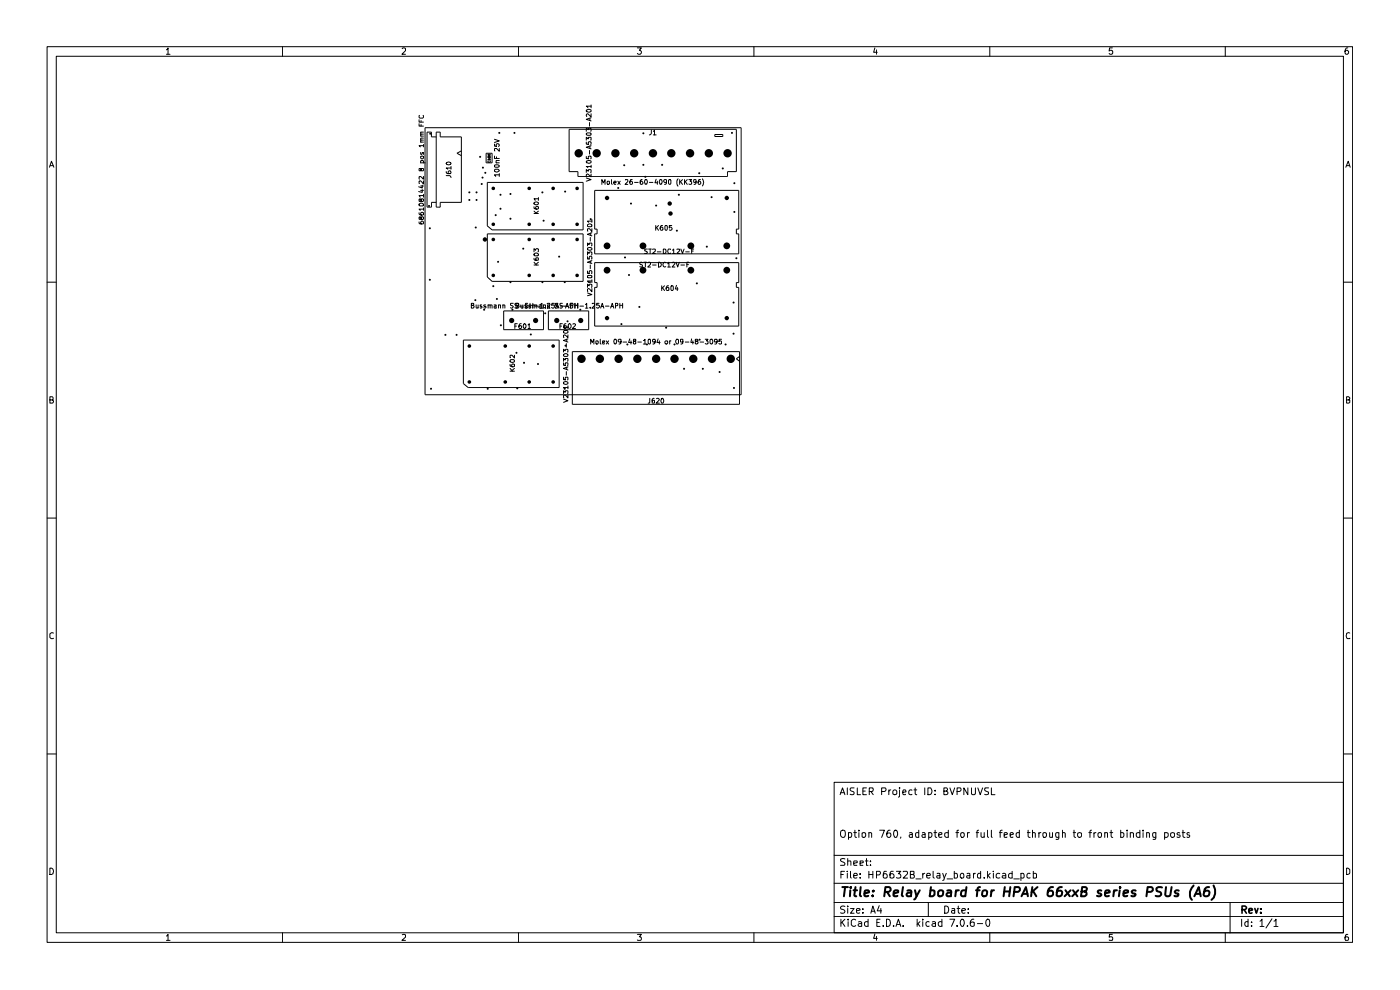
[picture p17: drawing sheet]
<svg xmlns="http://www.w3.org/2000/svg" width="297mm" height="210mm" viewBox="0 0 297 210" stroke-linecap="round" stroke-linejoin="round" font-family="sans-serif">
<g fill="none" stroke="#000" stroke-width=".21">
<path d="M10 9.9h276.9v190h-276.9zM11.9 11.9h273.1v186h-273.1zM35.3 10.6l.3-.4v1.3M35.3 11.5h.8M59.9 9.9v2M85.3 10.3l.2-.1h.4l.1 .6-.7 .7h.7M110 9.9v2M135.2 10.2h.9l-.5 .5 .5 .2v.4l-.3 .2-.6-.2M159.9 9.9v2M185.6 10.2l-.3 .9h.8M185.9 10.6v.9M210 9.9v2"/>
<path d="M236 10.2h-.6l-.1 .6 .2-.1 .5 .1v.6l-.5 .1-.2-.2M259.9 9.9v2M285.9 10.2a.58 .58 0 0 0-.6 .6l.1 .6 .4 .1 .3-.2v-.4l-.3-.2-.4 .1-.1 .1M10.5 35.5l.4-1.3 .5 1.3M10.7 35.1h.6M88.9 26.2v.6h.9M88.9 25.4v.5h.9M89 24.5l-.1 .4 .2 .2h.6l.1-.2-.1-.4M89.2 33.2h.6v.3l-.4 .2-.2-.2zM89.2 32.3l.1 .5 .3-.2v-.3h.2v.5M89.2 39.5h.6M89.2 30.1h.6"/>
<path d="M89.2 28.9h.6M89.3 35.9l.1-.2h.3l.1 .5h-.4l-.2-.5-.3 .1 .1 .4h.2l.1-.1M89.3 25.6v.3M89.3 26.4v.4M89.6 39.3v.6l-.8-.3M89.8 38.4v.6l-.6-.6h-.3l.1 .5M89.8 37.4v.6l-.6-.6-.3 .1 .1 .5M89.8 34.5v-.4h-.6v.4h1M89.8 30.9h-.9l.3 .3M89.8 29.7h-.5v.4M89.8 29.3h-.5v.4M89.8 28.4h-.6l.1 .5"/>
<path d="M89.8 28h-.6l.1 .4M89.8 30.6v.6M90.2 27.1h67v56.6h-67zM92.5 29h-1v-1h-.9v15.9h.9v-1h1M92.5 28h.9v1h4.5v13.9h-4.5v1h-.9zM94.7 37.3h.7l.3 .4M94.7 36.4l.2 .4h.7l.1-.3-.2-.3-.4 .2v.3l.1 .1M94.7 34.5a.58 .58 0 0 1 1 .2 .58 .58 0 0 1-1-.1zM95.7 35.6h-1l.3 .3M95.7 35.3v.6M97.9 32l-1 .5 1 .5M103.1 32.5h1.3v2h-1.3z"/>
<path d="M103.4 38.7h20.3v10.1h-19.3l-1-.9zM103.5 33.7l.1 .2h.4l-.1-.2h-.2l.1 .2M103.6 34.2v.2h.3v-.2M103.6 32.7h.3l.1 .2-.4 .1zM104.9 36.1l.2-.2h.6l.2 .3a.53 .53 0 0 1-.5 .3 .53 .53 0 0 1-.5-.4zM104.9 35h.8l.2 .3-.2 .2h-.6l-.2-.1zM104.9 33.1v.5h1M104.9 30.6v.4l.4 .1a.35 .35 0 0 1 .2-.6 .35 .35 0 0 1 .4 .4l-.2 .2M104.9 29.5l1 .4-1 .3M105.2 34.5h.7M105.3 33.3v.3M105.9 37.1h-1l.3 .3"/>
<path d="M105.9 34h-.6v.5M105.9 31.5v.6l-.6-.6-.4 .1 .1 .4M105.9 36.8v.6M120.7 27.4h35.5v9h-1.9v1h-31.7v-1h-1.9zM124.4 37.8l1 .3-1 .3M124.4 36.6v-.6l.4 .3 .1-.3h.4v.6M124.4 33.2v.4l.5 .1-.1-.5h.6l-.1 .5M124.4 30.1v.5h.5l-.1-.5h.6l-.1 .5M124.4 29.7v-.6l.4 .4 .1-.4h.4v.6M124.4 28.4l.2-.2h.6l.2 .1v.3l-.8 .1zM124.4 27.9v-.7l.4 .3v-.2l.2-.1 .4 .1-.1 .6M124.5 34.1l.6-.1 .3 .2a.53 .53 0 0 1-.5 .4 .53 .53 0 0 1-.5-.3z"/>
<path d="M124.5 23.3l.6-.1 .3 .2a.53 .53 0 0 1-.5 .4 .53 .53 0 0 1-.5-.3zM125.1 26v.8M125.1 31.9v.8M125.1 25.1v.5M125.1 31v.5M125.4 36.9v.6l-.7-.6-.3 .2 .1 .4M125.4 35.3h-1l.3 .3M125.4 30.9l-1 .3 1 .4M125.4 25l-1 .3 1 .4M125.4 24.1v.7l-.7-.7-.3 .3 .1 .3M125.4 22.5h-1l.3 .4M125.4 22.3v.6"/>
<path d="M125.4 35v.6M127.7 39.1v-1l.3 .7 .4-.7v1M128.9 38.4l.4 .1v.5h-.4zM129.7 38.1v.8l.2 .2M130.2 38.8l.5-.1-.1-.3h-.3l-.1 .2v.3l.2 .2 .2-.1M131.1 38.4l.5 .7M131.6 38.4l-.5 .7M132.7 38.2l.4-.1 .1 .4-.6 .6h.6M134.1 38.1h-.3l-.2 .4 .1 .5a.32 .32 0 0 0 .4 0 .32 .32 0 0 0 0-.4 .32 .32 0 0 0-.4-.1l-.1 .2M134.6 38.7h.8M136.2 38.1h-.2l-.2 .3v.6h.5l.1-.3-.3-.3-.3 .3M136.9 38.1a.52 .52 0 0 1 .5 .5 .52 .52 0 0 1-.4 .5 .7 .7 0 0 1-.1-1z"/>
<path d="M137.8 38.7h.7M138.2 27.6v.7l-.4 .3M138.6 27.9l.3-.3v1M138.6 28.6h.6M139.2 38l-.3 .8h.6M139.4 38.4v.7M140 38.1a.52 .52 0 0 1 .5 .5 .52 .52 0 0 1-.4 .5 .7 .7 0 0 1-.1-1zM141.4 38.5l-.1 .2h-.3l-.2-.4 .2-.2 .4 .1v.7l-.4 .2M141.9 38.1h.3l.1 .2v.6l-.1 .2-.4-.2zM143.8 37.9l-.2 .5v.6l.2 .5M144.2 38.1v1M144.4 38.5l.4 .6"/>
<path d="M144.8 38.1l-.6 .6M145.2 38.1v1M145.4 38.5l.4 .6M145.8 38.1l-.6 .6M146.1 38.1h.6l-.3 .3 .3 .2v.4h-.6M147.7 38.5l-.1 .2h-.4l-.1-.5h.6v.7l-.5 .2M148.6 38.1h-.4l-.1 .4 .1 .5a.32 .32 0 0 0 .4 0 .32 .32 0 0 0 0-.4 .32 .32 0 0 0-.4-.1l-.1 .2M149 37.9v.1a1.12 1.12 0 0 1 0 1.5M151.6 28.5h1.7v.5h-1.7zM285.5 35.5l.5-1.3 .4 1.3M285.7 35.1h.6M10 59.9h1.9"/>
<path d="M88.9 47.1l.2 .4h.6l.1-.4-.1-.2h-.3l-.2 .3 .2 .3M88.9 45.1v.3a.73 .73 0 0 0 .9 .1v-.4l-.4-.1-.2 .2 .2 .4M88.9 43.3a.52 .52 0 0 1 .6-.2 .52 .52 0 0 1 .3 .5l-.7 .1-.2-.1zM89.2 40.4h.6M89.3 46.1l.2-.1 .3 .1v.4l-.1 .1-.4-.1-.1-.4h-.3v.4l.2 .1 .2-.2M89.3 42.3l.2-.1h.3v.5l-.1 .1-.4-.1-.1-.5h-.3v.5l.2 .1 .2-.2M89.6 40.2v.6l-.8-.2M89.8 44.4h-.9l.3 .2M89.8 41.5h-.9l.3 .3M89.8 41.2v.6M89.8 44.1v.5M103.4 49.6h20.3v10.1h-19.3l-1-.9z"/>
<path d="M113.3 43.9v.3l.4 .2 .5-.1v-.4h-.5l-.1 .3 .2 .2M113.3 43a.52 .52 0 0 1 .5-.2 .52 .52 0 0 1 .4 .5 .52 .52 0 0 1-.5 .1 .52 .52 0 0 1-.4-.4zM113.3 54.8l.2 .4h.6v-.5h-.4l-.1 .3 .2 .2M113.3 53.8a.52 .52 0 0 1 .6-.1 .52 .52 0 0 1 .3 .5l-.7 .1-.2-.1zM113.3 53.4v-.7l.3 .4 .2-.4 .4 .1-.1 .6M113.3 56.2h.9M113.3 45.3h.9M113.3 44.8l.5 .5M113.3 55.6l.5 .6M114.2 42.2h-.9l.2 .3M114.2 44.8l-.5 .4M114.2 41.9v.6"/>
<path d="M114.2 55.6l-.5 .4M124.6 58.5l.8-.1 .2 .1v.3l-.8 .1-.2-.1zM124.6 57.5v.5h.5v-.5l.3-.1 .2 .2-.1 .4M124.6 54.4v.5h.5v-.5h.3l.2 .1-.1 .4M124.6 54.1v-.7l.4 .4 .1-.4 .5 .1-.1 .6M124.6 52.7a.52 .52 0 0 1 .6-.2 .52 .52 0 0 1 .4 .4 .52 .52 0 0 1-.6 .2 .52 .52 0 0 1-.4-.4zM124.6 52.2v-.6l.4 .3 .1-.3h.4v.6M124.6 47.7a.52 .52 0 0 1 .6-.2 .52 .52 0 0 1 .4 .5l-.8 .1-.2-.1zM125.2 50.4v.7M125.2 56.2v.8M125.3 49.4v.6M125.3 55.4v.4"/>
<path d="M125.6 59.6h-1l.3 .3M125.6 55.3l-1 .3 1 .3M125.6 49.4l-1 .3 1 .3M125.6 48.5v.6l-.5-.6-.5 .1 .1 .4M125.6 46.9h-1l.3 .3M125.6 46.6v.6M125.6 59.3v.6M126.2 55.7h30.5v4.2h-.5v1.1h.5v8.2h-30.5v-8.2h.5v-1.1h-.5zM126.2 40.4h30.5v8.2h-.5v1h.5v4.2h-30.5v-4.2h.5v-1h-.5zM136.3 55.7l-.4-.1-.2 .2 .2 .3h.2l.2 .3-.2 .2h-.4M136.6 55.6h.6M136.9 55.6v1"/>
<path d="M137.3 52.8h-.5l-.1 .2 .1 .3h.4v.5h-.5M137.4 55.7h.6v.3l-.6 .6h.6M137.6 52.8h.6M137.9 52.8v1M138.4 52.9h.6v.4l-.6 .5h.6M138.4 56.2h.8M139.1 47.8v1.1M139.3 48.3l.4 .6M139.4 53.4h.8M139.7 55.6a.52 .52 0 0 1 .6 .5 .52 .52 0 0 1-.6 .5zM139.7 47.8l-.6 .6M140.5 47.8h-.2a.73 .73 0 0 0-.2 1h.5v-.5l-.3-.1-.3 .2"/>
<path d="M140.7 52.8l.5 .1 .1 .4-.2 .5h-.4zM141.1 47.8h.4l.1 .2v.6l-.2 .3-.3-.3zM141.2 55.7a.45 .45 0 0 0-.6 .4 .45 .45 0 0 0 .6 .5M141.6 56l.3-.4v1M141.6 56.6h.6M142.2 52.9l-.4-.1-.2 .5 .2 .5 .4-.1M142.5 47.8h-.5v.5l.3-.1 .3 .2-.1 .4h-.5M142.6 55.7l.4-.1 .2 .2-.6 .8h.6M142.7 53.1l.2-.3v1M142.7 53.8h.6M143.4 55.6l.4 1 .3-1M143.6 52.9l.5-.1 .1 .2-.6 .8h.6"/>
<path d="M144.4 52.8l.4 1 .3-1M144.4 56.2h.8M145.5 53.4h.7M145.7 56.1h.3M146.1 55.6h-.4v1M146.7 53.3h.4M147.1 52.8h-.4v1M285 59.9h1.9M98.3 72.1h20.3v10.1h-19.3l-1-.8zM100 64.8h.4l.1-.4-.5-.1v1.1l.5-.1 .1-.3-.3-.2M101 64.7v.6l.3 .1 .1-.2M101.4 64.7v.7"/>
<path d="M102.2 64.7h-.3v.2l.4 .3-.2 .2-.2-.1M103 64.7h-.3l-.1 .2 .5 .3-.1 .2-.4-.1M103.5 64.8h.5v.6M103.5 64.7v.7M104 64.8h.4v.6M104.8 64.7h.4v.7M105.2 64.9l-.4 .1 .1 .4 .3-.1M105.7 64.8l.5-.1v.7M105.7 64.7v.7M106.7 64.8h.4v.6M106.7 64.7v.7M106.8 66h8.5v3.9h-8.5z"/>
<path d="M108.2 77.3v.3l.4 .2 .5-.1v-.4l-.4-.1-.2 .2 .2 .4M108.2 76.5l.2-.2h.6l.1 .2a.47 .47 0 0 1-.4 .4 .47 .47 0 0 1-.5-.4zM108.2 78.7h.9M108.2 78.1l.5 .6M108.9 64.3l-.6 .1v.3l.6 .3-.3 .4-.3-.1M109.1 75.4v.5l-.5-.5h-.4l.1 .5M109.1 78.1l-.5 .5M109.2 69.2h.4M109.5 64.8h.5v-.5h-.5v1.1h.4l.2-.2v-.3l-.3-.1M109.7 68.7h-.5v1M109.8 64.3h-.5v.5l.4 .1 .1 .2-.2 .3-.4-.1M110.2 64.9h.8"/>
<path d="M110.5 64.7v.5l.2 .2 .2-.2M110.6 68.7h-.3a.7 .7 0 0 0-.1 1h.3l.2-.4-.1-.2h-.5v.2M110.9 64.7v.7M111.1 68.7h.1a.55 .55 0 0 1 .4 .5 .55 .55 0 0 1-.4 .5l-.2-.4zM111.8 64.7l-.5 .1 .2 .2h.3v.3h-.5M111.9 64.3h-.4l-.1 .5h.5v.5l-.3 .1-.2-.2M112 68.9l.3-.2v1M112 69.7h.5M112.4 64.8l1.1-.1v.7M112.4 64.3v1.1M112.5 64.7h-.2l-.1 .2 .4 .3-.2 .2-.2-.1M113 64.3v1.1"/>
<path d="M113.5 64.8l.4-.1v.7M113.5 64.9h.7M114.4 64.7l.4 .1v.6M114.6 64.6l.4-.3v1.1M114.6 65.4h.6M114.8 64.9l-.5 .2 .2 .3 .3-.1M115.3 64.8h.4v.6M115.3 64.7v.7M115.7 65.2v.2M116.1 64.4l.5-.1 .1 .2-.6 .9h.6M116.2 64.8l.4-.1v.7M116.2 64.7v.7"/>
<path d="M116.3 66h8.6v3.9h-8.6zM117.6 64.3h-.5l-.1 .5h.6v.4l-.2 .2-.4-.2M117.9 65.4l.3-1.1 .3 1.1M118 65h.4M118.4 64.3h-.5a.44 .44 0 0 0 0 .5 .44 .44 0 0 0 .5 .1l-.2 .5-.4-.1M118.8 69.2h.3M118.9 64.9h.7M119.3 68.7h-.5v1M119.3 64.3l-.5 .1v.3l.5 .2v.3l-.2 .2-.3-.1M119.5 77v.5l.5 .1v-.6h.4v.6M119.5 76.6v-.6l.4 .4 .1-.4h.4v.6M119.5 75.2a.52 .52 0 0 1 .6-.2 .52 .52 0 0 1 .4 .4l-.2 .2h-.6z"/>
<path d="M119.5 74.7v-.6l.4 .3 .2-.3 .4 .1-.1 .5M119.5 70.3l.2-.2h.6l.2 .2a.47 .47 0 0 1-.5 .4 .47 .47 0 0 1-.5-.4zM119.7 64.9h.8M120 65.4l.3-1.1 .3 1.1M120.1 68.7l-.5 .2v.7h.5v-.5h-.4l-.1 .2M120.1 65h.5M120.1 72.9v.8M120.1 78.8v.8M120.2 72v.5M120.2 77.9v.5M120.5 77.8l-1 .3 1 .4M120.5 71.9l-1 .3 1 .4"/>
<path d="M120.5 71v.6l-.7-.6-.3 .1 .1 .5M120.5 69.4h-1l.3 .3M120.5 69.2v.5M120.6 68.8l.3-.1a.58 .58 0 0 1-.1 1l-.2-.2zM121 64.9h.4l.2-.2-.1-.4h-.5v1.1M121.4 74.6h35.5v11.2h-35.5zM121.5 68.7h.4l.2 .2-.7 .8h.7M121.5 64.3h-.5l-.1 .5h.6v.4l-.2 .2-.4-.2M121.9 64.8h.7M121.9 64.3v1.1M122 64.3v1.1M122.5 64.3v1.1"/>
<path d="M122.6 64.3v1.1M123 64.9h.8M124.2 64.6l.3-.3v1.1M124.2 65.4h.5M124.6 62.1l1 .4-1 .2M124.6 61v-.7l.4 .3 .1-.3 .5 .1-.1 .6M125.2 65.2v.2M125.3 73v-1l.3 .6 .4-.6v1M125.6 61.2v.7l-.7-.7-.3 .2 .1 .4M125.6 64.4l.5-.1 .1 .5-.6 .6h.6M126.4 72.4l.4-.1 .1 .4-.2 .3-.3-.1zM127.1 64.3h-.5v.5h.5l.1 .3-.3 .3-.3-.2"/>
<path d="M127.3 72v.9l.2 .1M127.4 65.4l.4-1.1 .3 1.1M127.5 65h.5M127.8 72.6h.5v-.3h-.5v.6h.5M128.4 64.9h.8M128.6 72.3l.5 .7M129.1 72.3l-.5 .7M129.5 65.4l.4-1.1 .3 1.1M129.6 65h.4M130.3 72h.1a.52 .52 0 0 1 .4 .4 .52 .52 0 0 1-.3 .6l-.3-.4zM130.6 64.9l.5-.1-.1-.5h-.4v1.1M131.5 64.8h.6"/>
<path d="M131.5 64.3v1.1M131.7 72.4v.2h-.4l-.2-.5 .2-.1h.4v.7l-.4 .3M132.1 64.3v1.1M132.2 72.6h.7M133.6 71.9l-.3 .7h.7M133.9 72.3v.7M134.5 72.4l-.1-.1v-.3h.4l.1 .3-.5 .2v.4l.1 .1 .4-.1v-.4l-.2-.1M135.3 72.6h.8M136.5 72.2l.3-.2v1M136.5 73h.6M137.6 72h.3l.1 .1v.6l-.2 .3-.3-.3zM139 72.4l-.1 .2h-.4l-.1-.2 .1-.4h.4a.72 .72 0 0 1-.2 1h-.2"/>
<path d="M139.6 71.9l-.2 .7h.6M139.9 72.3v.7M140.4 60.6v1M140.5 61l.5 .6M141 60.6l-.6 .6M141.1 72.5l.1-.2h.4v.6h-.5zM141.8 60.6h-.2a.73 .73 0 0 0-.2 1h.5v-.6h-.3l-.3 .2M142.1 72.3v.7M142.3 72.3l-.2 .2M142.4 60.6h.3l.1 .2v.6l-.1 .2-.4-.2zM143.5 72h.3l.1 .1v.6l-.2 .3-.4-.4zM143.5 60.5l-.2 .8h.5"/>
<path d="M143.7 61v.6M144.9 72.4l-.1 .2h-.4v-.6h.5v.7l-.5 .3M145.4 72.6h.7M146.7 71.9l-.1 .7h.5M147 72.3v.7M147.7 72.4l-.2-.1 .1-.3h.3l.2 .1-.6 .4v.4a.32 .32 0 0 0 .5 0 .32 .32 0 0 0-.2-.5M148.5 72.6h.8M149.6 72h.6l-.3 .3 .3 .2v.4h-.6M150.6 72.1l.2-.1a.52 .52 0 0 1 .4 .4 .52 .52 0 0 1-.3 .6l-.3-.3zM152.1 72.4v.2h-.5v-.2v-.4h.5a.75 .75 0 0 1-.2 1h-.3M153.1 72h-.5l-.1 .5 .4-.2 .2 .2v.4h-.6M156.9 75.6l-.7 .5 .7 .5"/>
<path d="M10.6 84.8h.5l.2-.1v-.4l-.2-.1h-.5v1.3l.7-.1v-.3v-.3h-.2M119.5 84.7l1 .3-1 .3M119.5 83.5v-.6l.4 .3 .1-.3h.4v.6M119.5 81.1a.52 .52 0 0 1 .6-.2 .52 .52 0 0 1 .4 .5 .52 .52 0 0 1-.6 .1 .52 .52 0 0 1-.4-.4zM119.5 80v.5l.5 .1v-.6h.4v.6M120.5 83.8v.6l-.5-.6-.5 .1 .1 .5M120.5 82.2h-1l.3 .3M120.5 81.9v.6M137.8 84.5v.8v.2h-.3M138.8 84.5l-.5 .2v.7h.6l-.1-.5h-.4l-.1 .2M139.3 84.6l.3-.1 .3 .3-.7 .7h.7M140.3 84.6l.2-.1a.53 .53 0 0 1 .3 .5 .53 .53 0 0 1-.4 .5l-.2-.3z"/>
<path d="M285.7 84.8h.4l.2-.2-.2-.4h-.4v1.3l.6-.2v-.4l-.2-.1M10 109.9h1.9M285 109.9h1.9M11.3 134.3l-.3-.1-.4 .3v.7l.2 .3 .5-.1M286.3 134.3l-.2-.1a.74 .74 0 0 0-.3 1.3l.5-.1M10 159.9h1.9M285 159.9h1.9M177 165.9h108v32h-108zM178.2 168.6l.5-1.5 .5 1.5M178.3 168.1h.8M178.4 176.3l.3-.2 .5 .2 .1 .8-.1 .4a.54 .54 0 0 1-.9-.4zM179.7 167.1v1.5"/>
<path d="M180 176.7l.4-.1 .3 .3-.1 .6h-.6M180 176.6v1.5M181.1 176.6h.6M181.2 167.1h-.7l-.2 .3a.74 .74 0 0 0 .8 .6 .36 .36 0 0 1-.2 .6l-.6-.1M181.4 176.1v1.3l.3 .2M181.9 167.1v1.5h.6M182.2 176.1v.2M182.2 176.6v1M182.9 176.7h.7v.6l-.2 .3-.5-.1zM183 167.8h.6M183.8 167.1h-.8v1.5h.8M184.3 176.7l.4-.1 .2 .2v.8"/>
<path d="M184.3 176.6v1M184.4 167.9l.8-.1v-.7h-.8v1.5M184.7 167.9l.5 .7M186.6 176.1h1l-.6 1.5M187 167.9l.8-.1 .2-.2-.1-.4-.9-.1v1.5M188.6 167.6v1M188.8 176.1l-.4 .1-.3 .5 .1 .8 .2 .1h.3a.59 .59 0 0 0 .1-.9h-.5l-.2 .3M189 167.6l-.4 .3M189.5 167.7l.2-.1 .5 .1v.8h-.7zM189.7 176.2l.2-.1a.78 .78 0 0 1 .6 .6 .78 .78 0 0 1-.3 .8l-.1 .1a.89 .89 0 0 1-.4-1.4zM190.8 167.6v1.3l-.2 .2M190.8 167.1v.1"/>
<path d="M191.1 177.5l-.1 .3M191.5 168.1l.7-.1-.2-.4h-.4l-.1 .8 .2 .2 .4-.1M193 176.7l.4-.1 .1 .2v.8M193.5 167.6h-.5l-.2 .3 .1 .6h.6M193.5 177l-.6 .2 .1 .4 .5-.1M193.9 167.6h.6M194.1 167.1v1.3l.4 .2M194.9 176.7l-.4-.1-.3 .3 .1 .6h.6M194.9 176.1v1.5M195.7 176.7l.4-.1 .2 .2v.8M196.2 167.1v1.5M196.3 177l-.7 .2 .1 .4 .6-.1"/>
<path d="M196.8 167.1h.6a.81 .81 0 0 1 .3 1 .81 .81 0 0 1-.9 .5zM197 176.7l.4-.1 .3 .3-.1 .6-.2 .1-.4-.1M197 176.6v1.5M198.1 176.6h.6M198.4 176.1v1.3l.3 .2M198.4 168.5v.1M198.4 167.6v.2M199.1 177.1l.7-.1v-.3l-.4-.1-.3 .2 .1 .7h.6M200.2 167.8h.5l.3-.2-.1-.4-.7-.1v1.5l.8-.1 .1-.4-.4-.3M201.2 176.7l-.5-.1-.3 .3 .2 .6h.6M201.2 176.1v1.5M201.5 167.1l.5 1.5 .5-1.5"/>
<path d="M202.8 176.6h.6M203 167.9l.7-.1 .2-.2-.1-.4-.8-.1v1.5M203.4 176.1l-.4 .1v1.4M203.9 176.7l.4-.1 .3 .3v.4l-.3 .3h-.3l-.2-.3zM205.2 176.6v1M205.3 167.1v1.5l-.8-1.5v1.5M205.7 176.6l-.5 .3M206.1 167.1v1.2l.2 .3h.4l.2-.3v-1.2M207.1 176.6h.5M207.4 167.1l.5 1.5 .5-1.5M207.6 176.1l-.3 .2v1.3M208.1 176.6v.8a.37 .37 0 0 0 .3 .2 .37 .37 0 0 0 .4-.1"/>
<path d="M208.8 176.6v1M209.5 176.1v1.3l.2 .2M209.7 167.1h-.7a.61 .61 0 0 0 0 .7 .61 .61 0 0 0 .6 .2v.5h-.7M210.3 176.1v1.4l.2 .1M210.3 167.1v1.5h.8M212 176.6h.6M212.6 176.1l-.4 .2v1.3M213 177.1l.7-.1-.2-.4-.5 .1v.8h.6M214.3 177.1l.7-.1-.2-.4h-.3l-.2 .2v.6l.2 .2 .4-.1M216.2 176.7l-.4-.1-.2 .3v.6l.2 .1 .4-.1M216.2 176.1v1.5M217.9 176.6h.6"/>
<path d="M218.1 176.1v1.3l.4 .2M219 176.7l.5-.1 .1 .2v.8M219 176.1v1.5M220.4 176.6v1M220.8 176.6l-.4 .1v.2M221.3 176.7l.4-.1 .3 .3v.4l-.3 .3-.4-.1zM222.7 176.6v.9l.4 .1 .2-.1M223.3 176.6v1M224.6 176.6v1.2l-.2 .3h-.4M224.6 176.7l-.4-.1-.3 .3 .1 .6h.6M225.4 176.7l.4-.1 .2 .2v.8M225.4 176.1v1.5"/>
<path d="M227.7 176.6h.5M227.8 176.1v1.3l.4 .2M231 176.6h.6M231.6 176.1l-.4 .2v1.3M232.1 176.6v1M232.5 176.6l-.4 .3M233 176.7h.6v.8l-.4 .1-.2-.1zM234.4 176.7h.5v.9M234.4 176.6v1M235.5 176.6h.5M235.7 176.1v1.3l.3 .2M237.7 176.7l.5-.1 .2 .3v.4l-.2 .3-.5-.1"/>
<path d="M237.7 176.1v1.5M239.1 176.1v.2M239.1 176.6v1M239.8 176.7l.4-.1 .3 .2v.8M239.8 176.6v1M241.8 176.7l-.4-.1-.4 .3 .2 .6h.6M241.8 176.1v1.5M242.5 176.1v.2M242.5 176.6v1M243.2 176.7l.5-.1 .1 .2v.8M243.2 176.6v1M245.2 176.6v1.2l-.2 .3h-.4"/>
<path d="M245.2 176.7l-.4-.1-.3 .3 .1 .6h.6M247.1 176.7l.4-.1 .3 .3-.2 .6h-.5M247.1 176.6v1.5M250.3 176.7l-.4-.1-.2 .2 .1 .2 .5 .1v.4h-.6M250.8 176.6h.6M250.9 176.1v1.3l.5 .2M252.3 176.7l-.3-.1-.2 .2 .2 .3h.3v.4h-.5M10.6 184.1a.68 .68 0 0 1 .7 .7 .68 .68 0 0 1-.7 .7zM35.3 198.5l.3-.3v1.3M35.3 199.5h.8M59.9 197.9v2M85.3 198.3h.7v.5l-.7 .7h.7"/>
<path d="M110 197.9v2M135.2 198.2h.9l-.5 .5 .4 .1v.6h-.8M159.9 197.9v2M177 194.4h108M177 191.4h108M177 187.4h108M177 181.4h108M178.4 195v1.5M178.4 185.5h.5M178.6 195.7l.6 .8M179.2 184.8h-.8v1.5M179.2 192.3a.67 .67 0 0 0-.9 .1l.1 .4a.62 .62 0 0 1 .8 .7 .64 .64 0 0 1-.9 .1"/>
<path d="M179.2 182.2h-.8l-.1 .3 .8 .5 .1 .3-.1 .3h-.8M179.2 195l-.8 .8M179.7 184.8v.1M179.7 185.2v1.1M179.8 192.2v.2M179.8 182.7l.6-.1 .1 1M179.8 182.1v1.5M179.8 192.7v1M179.9 195v.2M179.9 195.5v1M180.4 192.7h.8l-.8 1h.8M180.4 184.8v1.3l.2 .2"/>
<path d="M181.1 185.8l.8-.1-.1-.4-.4-.1-.3 .3 .1 .7h.6M181.1 183.1l.8-.1-.1-.4h-.6l-.1 .2 .1 .8h.6M181.5 195.2l-.4-.2-.5 .3v.9l.5 .3 .4-.2M181.7 193.2l.8-.2-.1-.2-.5-.1-.2 .2 .1 .7h.6M182.1 195.6l.4-.1 .3 .2v.8M182.5 186.2v.1M182.5 185.3v.2M182.5 183.1l.6-.1-.1-.4h-.5v1h.5M182.8 195.8l-.5 .1-.3 .3 .3 .3 .5-.1M183 193.5v.2M183 192.8v.1M183.6 182.6h.5"/>
<path d="M183.8 182.1v1.5h.3M184.1 195.6a.52 .52 0 0 0-.7 .1l.2 .7h.5M184.1 195v1.5M184.3 185.5h.9M184.3 184.8v1.5M184.7 183.5v.1M184.7 182.6v.2M184.7 193.7l.5-1.5 .5 1.5M184.8 193.3h.8M185.2 184.8v1.5M185.6 198.1l-.3 .9h.8M185.9 185.6h.6a.45 .45 0 0 0 .1-.8h-.7v1.5"/>
<path d="M185.9 198.6v.9M186 195.7h.5M186.5 192.1l-.4 1.1h.9M186.7 195h-.7v1.5h.7M186.9 192.7v1M187.4 196.3v.2M188 195a.77 .77 0 0 1 .9 .7 .77 .77 0 0 1-.9 .8zM188 184.8h-.4a1.12 1.12 0 0 0 0 1.5l.5-.1a.6 .6 0 0 0-.1-.9l-.6 .1v.3M189.5 184.8h-.4l-.3 .4v1h.8l.1-.5-.2-.3-.4-.1-.3 .4M189.6 196.3v.2M190.1 196.5l.5-1.5 .5 1.5M190.2 184.8h.9l-.5 .5 .4 .2v.7h-.8"/>
<path d="M190.2 196.1h.7M191.6 196.3v.2M191.6 184.9l.8-.1 .1 .3-.1 .3-.8 .9h.9M193.1 185.5l.7-.1 .1-.5-.8-.1v1.5h.6l.3-.3v-.2l-.4-.3M194.3 186.4h1.1M194.6 195v1.5M194.7 195.9l.5 .6M195.2 195.5l-.6 .6M195.7 195v.2M195.7 185.2v1.1M195.7 195.5v1M196.2 185.2l-.5 .4"/>
<path d="M196.6 185.8l.8-.1-.1-.4-.5-.1-.2 .3v.6l.2 .2 .5-.1M196.9 191.4v3M197.1 195.6l-.4-.1-.3 .2v.5l.3 .3 .4-.1M197.8 195.6l.4-.1 .3 .2v.8M197.9 184.8v1.3l.3 .2M198.5 195.8l-.6 .1-.2 .3 .2 .3 .6-.1M198.8 185.3h.6v1M199.4 185.7l-.6 .1-.1 .1 .2 .4 .5-.1M199.8 195.6a.52 .52 0 0 0-.8 .1l.2 .7h.6M199.8 195v1.5M200 185.2l.3 1.1M200.4 192.2a.77 .77 0 0 1 .9 .8 .77 .77 0 0 1-.9 .7z"/>
<path d="M200.7 185.2l-.5 1.5-.2 .1M200.9 186.4h1.2M201.5 195h1l-.7 1.5M201.9 192.8h.6v.9M202.4 185.3l.5-.1 .2 .4-.1 .6h-.6M202.4 184.8v1.5M202.5 193l-.7 .3 .1 .3h.6M203 196.3v.2M203 192.7h.6M203.3 192.2v1.3l.3 .2M203.8 185.4l.2-.2 .4 .1v.9h-.6zM204 193.2l.8-.2-.1-.2-.4-.1-.3 .2 .1 .7h.6"/>
<path d="M204 195a.78 .78 0 0 1 .6 .6 .78 .78 0 0 1-.2 .7l-.4 .2-.2-.3a.99 .99 0 0 1 .2-1.2zM205.1 185.3h.6v1M205.2 196.3v.2M205.4 193.5v.2M205.4 192.8v.1M205.7 185.7l-.6 .1v.1l.2 .4 .4-.1M206.5 185.2v1.1M206.6 195h-.4a1.04 1.04 0 0 0-.2 1.4l.4 .1 .3-.2v-.6l-.5-.1-.4 .2M206.9 185.2l-.4 .4M207.3 195.9h1.1M208 185.3l-.4-.1-.3 .4 .1 .6h.6M208 184.8v1.5"/>
<path d="M208.8 186.2v.1M209.5 195h.1a1 1 0 0 1 0 1.5l-.4-.3a.99 .99 0 0 1 .3-1.2zM209.5 184.8v1.5M209.6 185.8l.5 .5M210 197.9v2M210.1 185.2l-.6 .6M210.7 184.8v.1M210.7 185.2v1.1M212.1 185.3l-.4-.1-.4 .4 .1 .6h.7M212.7 185.3h.6l.1 1M213.4 185.7l-.7 .1-.1 .1 .2 .4 .6-.1M214.7 185.3l-.4-.1-.3 .4v.6h.7"/>
<path d="M214.7 184.8v1.5M215.1 186.4h1.1M216.6 185.3l.4-.1 .3 .4-.1 .6h-.6M216.6 185.2v1.6M218.5 185.3l-.4-.1-.3 .4 .1 .6h.6M219.2 185.3l.4-.1 .3 .2v.8h-.7M219.2 184.8v1.5M236 198.2h-.6l-.1 .6h.7v.7l-.7-.1M259.9 197.9v2M260.9 191.4v6.5M263.4 195v1.5M264.8 195.6l-.5-.1-.2 .2 .1 .6 .1 .2 .5-.1"/>
<path d="M264.8 195v1.5M265.5 196.3v.2M265.5 195.6v.1M267.3 195.4l.4-.4v1.5M267.3 196.5h.8M269.8 194.9l-1.2 1.9M270.3 195.4l.3-.2 .1-.2v1.5M270.3 196.5h.8M285.7 184.1h.2l.4 .4v.7l-.4 .3h-.2zM285.9 198.2l-.3 .1a1.08 1.08 0 0 0-.2 1.2h.5l.2-.5-.3-.3-.4 .1-.1 .2"/>
<circle cx="103.7" cy="33.3" r=".22"/>
<circle cx="229" cy="177.1" r=".53"/>
<circle cx="248.7" cy="177.1" r=".53"/>
</g>
<path d="M263.5 193l.7-.1 .2-.5-.3-.2h-.6v1.5M263.9 193l.5 .7M264.9 193.2l.8-.2-.1-.2-.4-.1-.3 .2 .1 .7h.6M266.2 192.7l.3 1 .4-1M267.5 193.5v.2M267.5 192.8v.1" fill="none" stroke="#000" stroke-width=".34"/>
<g fill="none" stroke="#000" stroke-width=".42">
<path d="M178.7 188.2h1.2M179.3 188.2l-.3 1.9M180.4 188.8l-.1 1.3M180.5 188.2v.1M181.1 188.8h.7M181.5 188.2l-.3 1.7 .5 .2M182.6 188.2l-.2 1.7 .3 .2M183.4 189.5l1-.2-.1-.4a.6 .6 0 0 0-.9 .2v.9h.8M185.1 189.9v.2M185.3 188.9l.1 .1h-.3l.2-.1-.1 .2M187.7 189.2l1-.1 .2-.3-.1-.5-.2-.1h-.8l-.2 1.9M188.2 189.2l.6 .9"/>
<path d="M189.6 189.5l.9-.2v-.4a.67 .67 0 0 0-.9 .2v.9h.8M191.6 188.2l-.3 1.7 .3 .2M192.5 188.9h.7v1.2M193.3 189.3l-.9 .2a.36 .36 0 0 0 .2 .6l.6-.1M194.1 188.8l.3 1.3M195.1 188.8l-.9 1.8-.3 .2M197.4 188.9h.8v.9a.72 .72 0 0 1-1 .2M197.5 188.2l-.3 1.9M199 189.2a.63 .63 0 0 1 1-.2v.8a.63 .63 0 0 1-1 .1zM201 188.9h.7v1.2M201.8 189.3l-.9 .2a.36 .36 0 0 0 .1 .6l.7-.1M202.8 188.8l-.2 1.3"/>
<path d="M203.4 188.8l-.4 .1-.3 .3M204.8 188.9l-.5-.1-.3 .2-.1 .9a.64 .64 0 0 0 .9 .1M205 188.2l-.2 1.9M207.1 188.8h.7M207.9 188.2l-.5 .2-.2 1.7M208.5 189l.3-.2 .5 .1 .1 .3-.1 .6a.55 .55 0 0 1-.5 .3 .55 .55 0 0 1-.5-.3zM210.4 188.8l-.2 1.3M210.9 188.8l-.6 .4M213.1 189.1h1.1M213.1 188.2l-.2 1.9M214.3 188.2l-.2 1.9M215.2 189.2l.9-.1 .3-.3-.1-.5-.3-.1h-.7l-.3 1.9"/>
<path d="M216.7 190.1l.9-1.9 .5 1.9M217 189.6h1M219 188.2l-.3 1.9M219.2 189l.6 1.1M220.1 188.2l-1.3 1.1M223.4 188.2a.93 .93 0 0 0-1.1 .8v.9a.68 .68 0 0 0 1.1-.1l-.1-.7a.63 .63 0 0 0-1 .2M225.3 188.2a.83 .83 0 0 0-1.1 .8v1a.72 .72 0 0 0 1.1-.2v-.5l-.1-.3a.72 .72 0 0 0-1 .3M226 188.8l.9 1.3M227.1 188.8l-1.3 1.3M227.6 188.8l1 1.3M228.7 188.8l-1.2 1.3M229.4 189.1l.9-.1 .3-.5-.2-.2-.8-.1-.3 1.9h.8l.4-.3a.49 .49 0 0 0-.4-.7"/>
<path d="M233.6 188.9a.48 .48 0 0 0-.7 .3l.2 .3 .5 .1v.3a.67 .67 0 0 1-.9 .1M234.4 189.5l1-.2-.1-.4a.6 .6 0 0 0-.8 .2v.9h.7M236.3 188.8l-.1 1.3M236.9 188.8l-.4 .1-.2 .3M237.5 188.8l-.1 1.3M237.6 188.2v.1M238.4 189.5l.9-.2v-.4a.67 .67 0 0 0-.9 .2v.9h.7M240.9 188.9a.6 .6 0 0 0-.8 .2v.1a.63 .63 0 0 0 .7 .4l.1 .2-.3 .3-.6-.1M243.3 189.2l1-.1 .3-.3-.1-.5-.3-.1h-.7l-.3 1.9M246.5 188.3l-.8-.1-.3 .1v.7l.8 .3 .1 .5-.4 .3-.7-.1M247.4 188.2l-.1 1.7a.63 .63 0 0 0 1-.1l.2-1.6M250.1 188.9a.6 .6 0 0 0-.9 .2v.1a.63 .63 0 0 0 .8 .4l-.1 .4-.2 .1-.6-.1"/>
<path d="M253.2 187.8a2.23 2.23 0 0 0-.3 3.1M253.4 190.1l.9-1.9 .4 1.9M253.7 189.6h.9M256.5 188.2a.83 .83 0 0 0-1 .8l-.2 .8 .2 .2a.72 .72 0 0 0 1-.2l.1-.5-.2-.3a.72 .72 0 0 0-1 .3M257.4 187.8a2.4 2.4 0 0 1-.4 3.1"/>
</g>
<g fill="#000">
<path d="M91.2 28.2l.3 .2-.1 .1-.3-.1zM101.8 33.1l.3 .2-.1 .2-.4-.2zM102.1 38.8l.3 .2-.1 .2-.3-.2zM102.3 37.5l.3 .2-.1 .2-.4-.2zM102.3 35.4l.4 .2-.2 .1-.3-.1zM102.9 36.5l.3 .2-.1 .1-.4-.1zM105.8 28l.3 .2-.1 .2-.3-.2zM109 28l.3 .2-.1 .2-.3-.2zM131 39.7l.4 .2-.2 .2-.3-.2zM132.3 34.9l.3 .1-.1 .2-.3-.2zM136.4 28.1l.3 .2-.1 .2-.3-.2zM136.4 34.8l.3 .2-.1 .2-.3-.2z"/>
<path d="M136.8 37.3l.3 .2-.1 .2-.3-.2zM140.4 34.8l.3 .2-.1 .2-.4-.2zM148.2 36.6l.3 .1-.1 .2-.3-.2zM153.2 35.5l.3 .2-.1 .2-.3-.2zM155.2 28l.3 .2-.1 .2-.3-.2zM155.7 38.7l.3 .2-.1 .1-.3-.1zM90.9 43.5l.3 .2-.1 .2-.3-.2zM91.1 48.2l.3 .2-.1 .2-.3-.2zM91.1 59.2l.3 .1-.1 .2-.3-.2zM99.5 42.2l.3 .2-.1 .2-.3-.2zM99.5 40.6l.3 .2-.1 .2-.3-.2zM100.8 48.1l.3 .2-.1 .1-.3-.1z"/>
<path d="M101 40.6l.3 .2-.1 .2-.3-.2zM101 42.2l.3 .2-.1 .2-.3-.2zM105.1 45.4l.3 .2-.1 .2-.4-.2zM105.6 55.4l.3 .1-.1 .2-.3-.2zM106.1 44.1l.3 .2-.1 .2-.3-.2zM106.1 41.1l.3 .2-.1 .2-.3-.2zM108.2 59.7l.3 .2-.1 .1-.3-.1zM108.2 46.2l.3 .2-.1 .2-.3-.2zM108.2 41l.3 .1-.1 .2-.3-.2zM110.9 52.6l.3 .1-.1 .2-.3-.2zM115 59.7l.3 .2-.1 .1-.4-.1zM115 40.6l.3 .2-.1 .2-.4-.2z"/>
<path d="M115.2 46.6l.3 .2-.1 .2-.3-.2zM118.5 54.3l.3 .1-.1 .2-.3-.2zM119.7 59.7l.3 .2-.1 .1-.3-.1zM119.8 40.4l.3 .2-.1 .2-.3-.2zM125 59.7l.3 .2-.1 .1-.3-.1zM125.2 46.3l.3 .2-.1 .2-.3-.2zM132.5 54.4l.3 .2-.1 .2-.3-.2zM133.3 58.1l.3 .2-.1 .2-.3-.2zM133.8 43l.3 .2-.1 .2-.4-.2zM139.1 43.4l.3 .2-.1 .2-.3-.2zM143.5 48.7l.3 .2-.1 .2-.3-.2zM143.9 41.1l.3 .2-.1 .2-.3-.2z"/>
<path d="M149.8 52.1l.4 .2-.2 .2-.3-.2zM150.9 41.6l.3 .2-.1 .2-.4-.2zM155.7 44.8l.3 .2-.1 .1-.3-.1zM156.1 54.6l.3 .2-.1 .2-.3-.2zM94.4 70.8l.3 .2-.1 .2-.3-.2zM96.8 70.8l.3 .2-.1 .2-.4-.2zM100.7 63.5l.3 .2-.1 .2-.3-.2zM102.6 65.5l.3 .2-.1 .2-.3-.2zM104.5 60.5l.4 .2-.2 .2-.3-.2zM105.3 63.2l.3 .2-.1 .2-.3-.2zM106.2 68.8l.3 .2-.1 .2-.4-.2zM108.6 65.5l.3 .2-.1 .2-.3-.2z"/>
<path d="M109.5 74.7l.3 .1-.1 .2-.4-.2zM111.1 76.8l.3 .2-.1 .1-.3-.1zM112.5 70.8l.3 .1-.1 .2-.3-.2zM114 77l.3 .2-.1 .2-.3-.2zM115.6 66.3l.3 .2-.1 .1-.4-.1zM119.9 73.1l.3 .2-.1 .2-.3-.2zM120.3 68l.3 .2-.1 .1-.3-.1zM123 65.5l.3 .2-.1 .2-.3-.2zM131.7 68.6l.3 .1-.1 .2-.3-.2zM133 72.9l.3 .2-.1 .2-.3-.2zM135.5 64.9l.3 .2-.1 .2-.3-.2zM137.1 72.9l.4 .2-.2 .2-.3-.2z"/>
<path d="M141.2 69.3l.3 .2-.1 .2-.3-.2zM143 72.9l.3 .2-.1 .2-.3-.2zM145 78l.3 .2-.1 .2-.3-.2zM147.7 59.9l.3 .2-.1 .2-.3-.2zM148.3 71.9l.3 .1-.1 .2-.3-.2zM149 78l.3 .2-.1 .2-.3-.2zM152.6 78.7l.3 .2-.1 .2-.4-.2zM153.8 72.9l.3 .2-.1 .2-.3-.2zM155.5 70.6l.3 .2-.1 .2-.3-.2zM155.5 64l.3 .2-.1 .2-.3-.2zM91.3 82.3l.3 .2-.1 .2-.3-.2zM103.4 82.3l.3 .2-.1 .2-.4-.2z"/>
<path d="M109.6 82.2l.3 .2-.1 .2-.3-.2zM119.7 82.3l.3 .2-.1 .2-.3-.2zM155.6 82.1l.3 .2-.1 .2-.3-.2z"/>
<circle cx="104.6" cy="40" r=".38"/>
<circle cx="112.3" cy="40" r=".38"/>
<circle cx="117.3" cy="40" r=".38"/>
<circle cx="122.4" cy="40" r=".38"/>
<circle cx="122.8" cy="32.5" r=".89"/>
<circle cx="126.6" cy="32.5" r=".89"/>
<circle cx="130.6" cy="32.5" r=".89"/>
<circle cx="134.5" cy="32.5" r=".89"/>
<circle cx="138.5" cy="32.5" r=".89"/>
<circle cx="142.4" cy="32.5" r=".89"/>
<circle cx="146.4" cy="32.5" r=".89"/>
<circle cx="150.4" cy="32.5" r=".89"/>
<circle cx="154.3" cy="32.5" r=".89"/>
<circle cx="102.9" cy="50.8" r=".47"/>
<circle cx="104.6" cy="50.8" r=".38"/>
<circle cx="104.6" cy="58.4" r=".38"/>
<circle cx="104.6" cy="47.6" r=".38"/>
<circle cx="112.3" cy="58.4" r=".38"/>
<circle cx="112.3" cy="47.6" r=".38"/>
<circle cx="112.3" cy="50.8" r=".38"/>
<circle cx="117.3" cy="47.6" r=".38"/>
<circle cx="117.3" cy="50.8" r=".38"/>
<circle cx="117.3" cy="58.4" r=".38"/>
<circle cx="122.4" cy="47.6" r=".38"/>
<circle cx="122.4" cy="50.8" r=".38"/>
<circle cx="122.4" cy="58.4" r=".38"/>
<circle cx="128.8" cy="42" r=".47"/>
<circle cx="128.8" cy="57.3" r=".72"/>
<circle cx="128.8" cy="52.2" r=".72"/>
<circle cx="136.4" cy="57.3" r=".72"/>
<circle cx="136.4" cy="52.2" r=".72"/>
<circle cx="142.1" cy="43.2" r=".47"/>
<circle cx="142.2" cy="45.3" r=".47"/>
<circle cx="146.6" cy="57.3" r=".72"/>
<circle cx="146.6" cy="52.2" r=".72"/>
<circle cx="154.2" cy="42" r=".47"/>
<circle cx="154.2" cy="57.3" r=".72"/>
<circle cx="154.2" cy="52.2" r=".72"/>
<circle cx="99.6" cy="73.4" r=".38"/>
<circle cx="107.2" cy="73.4" r=".38"/>
<circle cx="108.5" cy="68" r=".55"/>
<circle cx="112.3" cy="73.4" r=".38"/>
<circle cx="113.6" cy="68" r=".55"/>
<circle cx="117.3" cy="73.4" r=".38"/>
<circle cx="118.1" cy="68" r=".55"/>
<circle cx="123.2" cy="68" r=".55"/>
<circle cx="123.4" cy="76.1" r=".89"/>
<circle cx="127.3" cy="76.1" r=".89"/>
<circle cx="128.8" cy="67.5" r=".47"/>
<circle cx="131.2" cy="76.1" r=".89"/>
<circle cx="135.2" cy="76.1" r=".89"/>
<circle cx="139.2" cy="76.1" r=".89"/>
<circle cx="143.1" cy="76.1" r=".89"/>
<circle cx="147.1" cy="76.1" r=".89"/>
<circle cx="151" cy="76.1" r=".89"/>
<circle cx="154.2" cy="67.5" r=".47"/>
<circle cx="155" cy="76.1" r=".89"/>
<circle cx="99.6" cy="81" r=".38"/>
<circle cx="107.2" cy="81" r=".38"/>
<circle cx="112.3" cy="81" r=".38"/>
<circle cx="117.3" cy="81" r=".38"/>
</g>
</svg>
